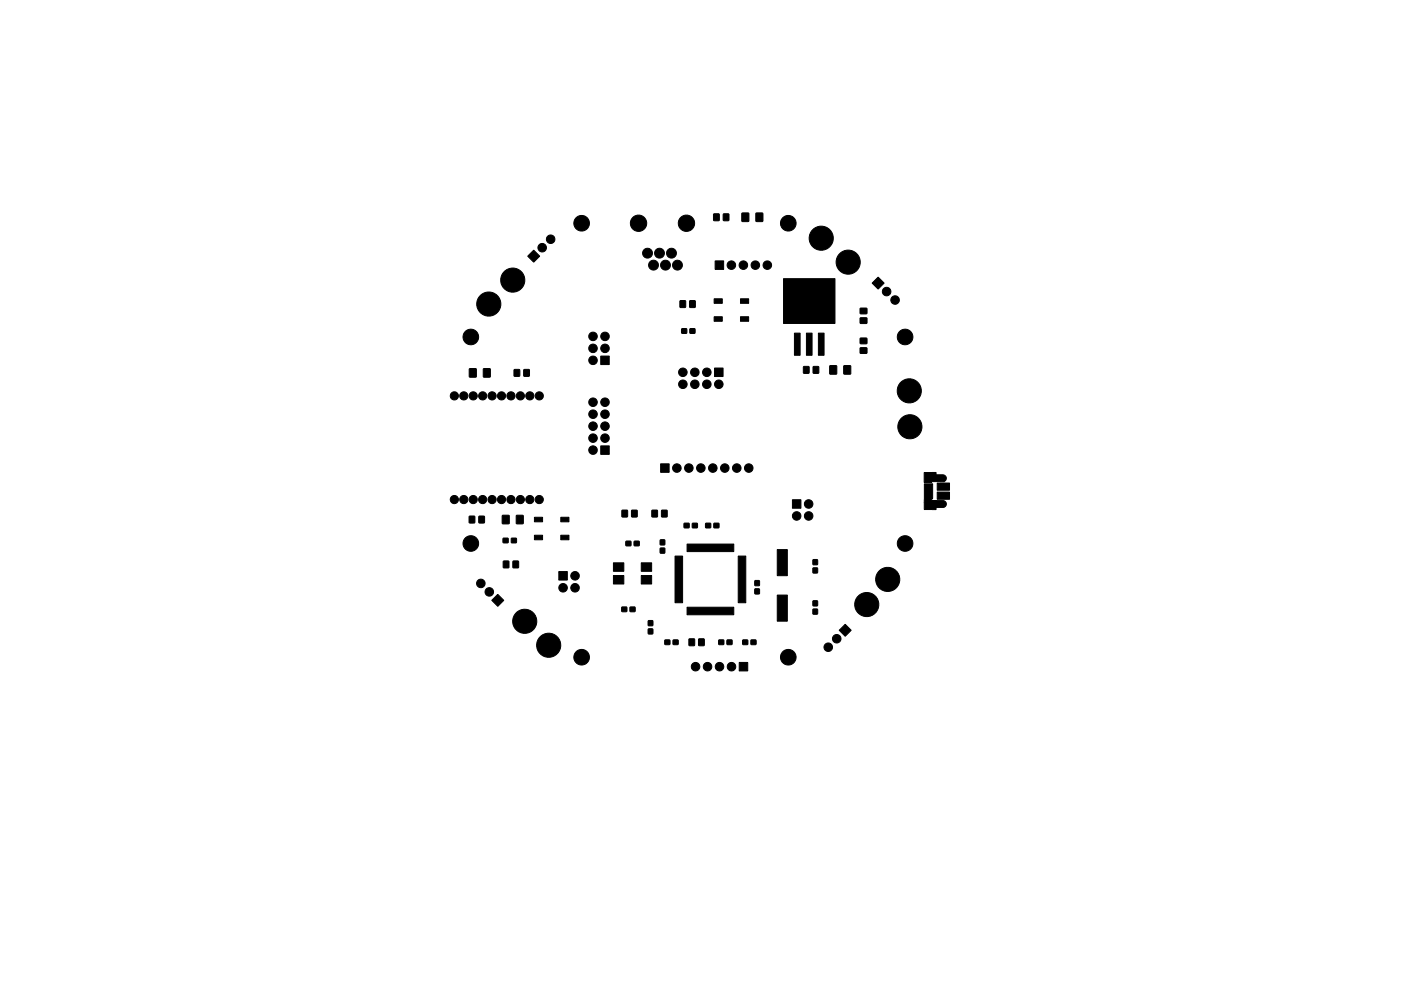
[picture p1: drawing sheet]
<svg xmlns="http://www.w3.org/2000/svg" width="297mm" height="210mm" viewBox="0 0 297 210" stroke-linecap="round" stroke-linejoin="round" font-family="sans-serif">
<g fill="#000" stroke="#000" stroke-width=".21">
<path d="M111.9 54.4l1.3-1.3 1.2 1.3-1.2 1.2zM151.3 45.4h1.2l-.1 1.4h-1.1zM151.6 55.4h1.8v1.8h-1.8zM153.4 45.4h1.1v1.4h-1.1zM157.3 45.2l1.5 .1-.1 1.7-1.4-.1zM160.3 45.2l1.4 .1v1.7l-1.4-.1zM99.5 78.2l1.5 .1-.1 1.7h-1.4zM102.5 78.2l1.4 .1v1.7h-1.4zM109 78.4l1.2 .1-.1 1.3h-1.1zM111.1 78.4l1.1 .1v1.3h-1.1zM127.4 75.5h1.8v1.8h-1.8zM144.2 63.8h1.2l-.1 1.4h-1.1z"/>
<path d="M144.5 69.8h1.1v.9h-1.1zM146.3 69.8h1v.9h-1zM146.2 63.8h1.2l-.1 1.4h-1.1zM151.4 67.2h1.7v1h-1.7zM151.4 63.4h1.7v1h-1.7zM151.5 78.1h1.8v1.8h-1.8zM157 67.2h1.7v1h-1.7zM157 63.4h1.7v1h-1.7zM168.4 70.7h1.2v4.7h-1.2zM170.4 77.8h1.1v1.4l-1.1-.1zM171 70.7h1.2v4.7h-1.2zM172.4 77.8h1.2l-.1 1.4-1.1-.1z"/>
<path d="M173.5 70.7h1.2v4.7h-1.2zM166.1 59.1h10.9v9.5h-10.9zM175.9 77.6h1.5l-.1 1.8-1.4-.1zM178.9 77.6h1.5l-.1 1.8-1.4-.1zM182.4 73.8h1.3l.1 1.1-1.4 .1zM182.4 71.8l1.3-.1 .1 1.2h-1.4zM182.4 67.5l1.3-.1 .1 1.2h-1.4zM182.4 65.4h1.3l.1 1.1-1.4 .1zM184.9 60.1l1.3-1.3 1.3 1.3-1.3 1.2zM127.4 94.6h1.8v1.8h-1.8zM99.5 109.5l1.2 .1-.1 1.3h-1.1zM101.6 109.5l1.1 .1v1.3h-1.2z"/>
<path d="M106.7 114.2h1v.9h-1zM106.7 119.1h1.2l-.1 1.4-1.1-.1zM106.5 109.4h1.5l-.1 1.7h-1.4zM108.4 114.2h1.1v.9h-1.1zM108.8 119.1h1.1v1.4l-1.1-.1zM109.5 109.4h1.4v1.7h-1.4zM113.3 113.6h1.7v.9h-1.7zM113.3 109.7h1.7v1h-1.7zM118.9 113.6h1.7v.9h-1.7zM118.9 109.7h1.7v1h-1.7zM131.9 108.3h1.1v1.4l-1.1-.1zM132.7 114.8h1.1v1h-1.1z"/>
<path d="M133.9 108.3h1.2l-.1 1.4-1.1-.1zM134.5 114.8h1v1h-1zM138.2 108.3h1.2l-.1 1.4-1.1-.1zM140 116.3h.9v1h-.9zM140 114.6h.9v1h-.9zM140.3 108.3h1.1v1.4l-1.1-.1zM140.1 98.4h1.8v1.8h-1.8zM145.1 111h1v1h-1zM146.8 111h1v1h-1zM149.6 111h1.1v1h-1.1zM151.4 111h1v1h-1zM145.7 115.4h9.9v1.6h-9.9z"/>
<path d="M168 106h1.8v1.8h-1.8zM172.4 118.8h.9v1h-.9zM196 102.7h1.7v3.1h-.1v.4h2.4a.73 .73 0 0 1 .6 .7 .73 .73 0 0 1-.6 .8h-1.5v.4h-2.5zM195.9 100.3l2.6-.1v.5h1.4a.74 .74 0 0 1 .7 .7 .74 .74 0 0 1-.6 .8h-2.3l-.2 .2h-1.6zM198.7 104.4h2.6v1.5h-2.6zM198.7 102.5h2.6v1.5h-2.6zM104.3 127.4l1.2-1.3 1.3 1.3-1.3 1.2zM118.5 121.3h1.8v1.8h-1.8zM130.1 122.1h2.2v1.8h-2.2zM130.1 119.4h2.2v1.8h-2.2zM131.8 128.8h1.1v.9h-1.1zM133.6 128.8h1v.9h-1z"/>
<path d="M136 122.1h2.2v1.8h-2.2zM136 119.4h2.2v1.8h-2.2zM137.5 133.4h.9v1.1h-.9zM137.5 131.7h.9v1h-.9zM141 135.8h1v.9h-1zM142.7 135.8h1.1v.9h-1.1zM143.1 118h1.6v9.9h-1.6zM146.1 135.6h1.2l-.1 1.4-1.1-.1zM148.2 135.6h1.1v1.4l-1.2-.1zM152.4 135.8h1v.9h-1zM154.2 135.8h1v.9h-1zM145.7 128.8h9.9v1.6h-9.9z"/>
<path d="M156.5 118h1.6v9.9h-1.6zM157.5 135.8h1v.9h-1zM159.2 135.8h1.1v.9h-1.1zM160.1 125h.9v1h-.9zM160.1 123.2h.9v1h-.9zM164.8 126.3h2.1v5.5h-2.1zM164.8 116.6h2.1v5.5h-2.1zM172.4 129.2h.9v1.1h-.9zM172.4 127.5h.9v1h-.9zM172.4 120.5h.9v1h-.9zM177.9 133.7l1.3-1.2 1.3 1.2-1.3 1.3zM156.7 140.5h1.8v1.8h-1.8z"/>
<circle cx="108.7" cy="59.4" r="2.56"/>
<circle cx="115" cy="52.6" r=".9"/>
<circle cx="116.7" cy="50.8" r=".9"/>
<circle cx="123.3" cy="47.4" r="1.66"/>
<circle cx="135.4" cy="47.4" r="1.73"/>
<circle cx="137.3" cy="53.7" r="1.05"/>
<circle cx="138.6" cy="56.3" r="1.04"/>
<circle cx="139.8" cy="53.7" r="1.05"/>
<circle cx="141.1" cy="56.3" r="1.04"/>
<circle cx="142.4" cy="53.7" r="1.05"/>
<circle cx="143.6" cy="56.3" r="1.04"/>
<circle cx="145.5" cy="47.4" r="1.73"/>
<circle cx="155.1" cy="56.3" r=".9"/>
<circle cx="157.6" cy="56.3" r=".9"/>
<circle cx="160.1" cy="56.3" r=".9"/>
<circle cx="162.7" cy="56.3" r=".9"/>
<circle cx="167.1" cy="47.4" r="1.66"/>
<circle cx="174.1" cy="50.5" r="2.56"/>
<circle cx="179.8" cy="55.6" r="2.56"/>
<circle cx="99.8" cy="71.5" r="1.66"/>
<circle cx="103.6" cy="64.5" r="2.56"/>
<circle cx="125.7" cy="71.4" r=".9"/>
<circle cx="125.7" cy="73.9" r=".9"/>
<circle cx="125.7" cy="76.5" r=".9"/>
<circle cx="128.3" cy="71.4" r=".9"/>
<circle cx="128.3" cy="73.9" r=".9"/>
<circle cx="144.8" cy="79" r=".9"/>
<circle cx="147.3" cy="79" r=".9"/>
<circle cx="149.9" cy="79" r=".9"/>
<circle cx="188" cy="61.9" r=".9"/>
<circle cx="189.8" cy="63.7" r=".9"/>
<circle cx="191.9" cy="71.5" r="1.66"/>
<circle cx="96.3" cy="84" r=".87"/>
<circle cx="98.3" cy="84" r=".87"/>
<circle cx="100.3" cy="84" r=".87"/>
<circle cx="102.3" cy="84" r=".87"/>
<circle cx="104.3" cy="84" r=".87"/>
<circle cx="106.3" cy="84" r=".87"/>
<circle cx="108.3" cy="84" r=".87"/>
<circle cx="110.3" cy="84" r=".87"/>
<circle cx="112.3" cy="84" r=".87"/>
<circle cx="114.3" cy="84" r=".87"/>
<circle cx="125.7" cy="90.4" r=".9"/>
<circle cx="125.7" cy="87.9" r=".9"/>
<circle cx="125.7" cy="95.5" r=".9"/>
<circle cx="125.7" cy="93" r=".9"/>
<circle cx="125.7" cy="85.3" r=".9"/>
<circle cx="128.3" cy="93" r=".9"/>
<circle cx="128.3" cy="90.4" r=".9"/>
<circle cx="128.3" cy="87.9" r=".9"/>
<circle cx="128.3" cy="85.3" r=".9"/>
<circle cx="143.5" cy="99.3" r=".9"/>
<circle cx="144.8" cy="81.5" r=".9"/>
<circle cx="146" cy="99.3" r=".9"/>
<circle cx="147.3" cy="81.5" r=".9"/>
<circle cx="148.6" cy="99.3" r=".9"/>
<circle cx="149.9" cy="81.5" r=".9"/>
<circle cx="151.1" cy="99.3" r=".9"/>
<circle cx="152.4" cy="81.5" r=".9"/>
<circle cx="153.7" cy="99.3" r=".9"/>
<circle cx="156.2" cy="99.3" r=".9"/>
<circle cx="158.7" cy="99.3" r=".9"/>
<circle cx="192.8" cy="82.9" r="2.56"/>
<circle cx="192.9" cy="90.5" r="2.56"/>
<circle cx="96.3" cy="106" r=".87"/>
<circle cx="98.3" cy="106" r=".87"/>
<circle cx="99.8" cy="115.3" r="1.65"/>
<circle cx="100.3" cy="106" r=".87"/>
<circle cx="102.3" cy="106" r=".87"/>
<circle cx="104.3" cy="106" r=".87"/>
<circle cx="106.3" cy="106" r=".87"/>
<circle cx="108.3" cy="106" r=".87"/>
<circle cx="110.3" cy="106" r=".87"/>
<circle cx="112.3" cy="106" r=".87"/>
<circle cx="114.3" cy="106" r=".87"/>
<circle cx="168.9" cy="109.5" r=".9"/>
<circle cx="171.4" cy="106.9" r=".9"/>
<circle cx="171.4" cy="109.5" r=".9"/>
<circle cx="191.9" cy="115.3" r="1.65"/>
<circle cx="101.9" cy="123.8" r=".9"/>
<circle cx="103.7" cy="125.6" r=".9"/>
<circle cx="111.3" cy="131.8" r="2.56"/>
<circle cx="116.3" cy="136.9" r="2.56"/>
<circle cx="119.4" cy="124.7" r=".9"/>
<circle cx="121.9" cy="124.7" r=".9"/>
<circle cx="121.9" cy="122.2" r=".9"/>
<circle cx="123.3" cy="139.4" r="1.66"/>
<circle cx="167.1" cy="139.4" r="1.66"/>
<circle cx="175.6" cy="137.3" r=".9"/>
<circle cx="177.4" cy="135.5" r=".9"/>
<circle cx="183.8" cy="128.3" r="2.56"/>
<circle cx="188.2" cy="122.9" r="2.56"/>
<circle cx="147.5" cy="141.4" r=".9"/>
<circle cx="150" cy="141.4" r=".9"/>
<circle cx="152.6" cy="141.4" r=".9"/>
<circle cx="155.1" cy="141.4" r=".9"/>
</g>
</svg>
